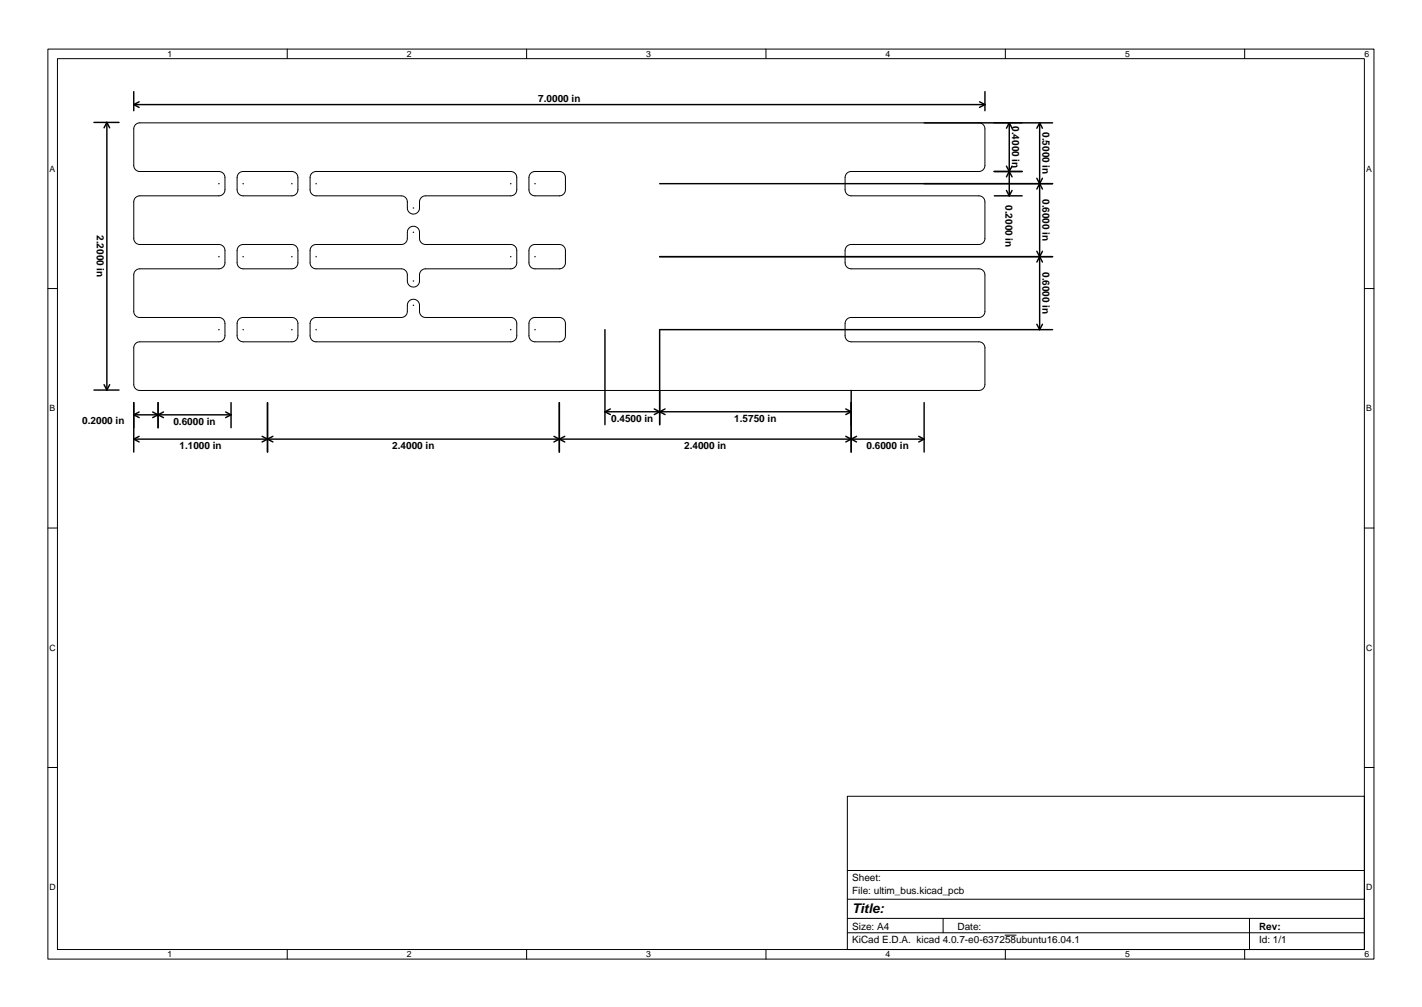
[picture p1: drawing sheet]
<svg xmlns="http://www.w3.org/2000/svg" width="297mm" height="210mm" viewBox="0 0 297 210" stroke-linecap="round" stroke-linejoin="round" font-family="sans-serif">
<defs><g id="words">
<text font-size="2.8" x="178" y="190.6">Title:</text>
<g font-size="2.1">
<text x="112.4" y="21.2">7.0000 in</text>
<text x="211.4" y="26.3" transform="rotate(90 211.4 26.3)">0.4000 in</text>
<text x="217.8" y="27.6" transform="rotate(90 217.8 27.6)">0.5000 in</text>
<text x="217.8" y="41.6" transform="rotate(90 217.8 41.6)">0.6000 in</text>
<text x="210.1" y="42.8" transform="rotate(90 210.1 42.8)">0.2000 in</text>
<text x="20.2" y="49.1" transform="rotate(90 20.2 49.1)">2.2000 in</text>
<text x="217.8" y="56.8" transform="rotate(90 217.8 56.8)">0.6000 in</text>
<text x="17.2" y="88.6">0.2000 in</text>
<text x="36.2" y="88.7">0.6000 in</text>
<text x="127.7" y="88.1">0.4500 in</text>
<text x="153.4" y="88.1">1.5750 in</text>
<text x="37.5" y="93.8">1.1000 in</text>
<text x="81.9" y="93.8">2.4000 in</text>
<text x="142.9" y="93.8">2.4000 in</text>
<text x="181" y="93.8">0.6000 in</text>
<text x="178" y="184">Sheet:</text>
<text x="178" y="186.7">File: ultim_bus.kicad_pcb</text>
<text x="178" y="196.9">KiCad E.D.A. kicad 4.0.7-e0-637258ubuntu16.04.1</text>
<text x="178" y="194.1">Size: A4</text>
<text x="200" y="194.1">Date:</text>
<text x="263" y="194.1">Rev:</text>
<text x="263" y="196.9">Id: 1/1</text>
</g>
<g font-size="1.8">
<text x="35" y="11.9">1</text>
<text x="85" y="11.9">2</text>
<text x="135" y="11.9">3</text>
<text x="185" y="11.9">4</text>
<text x="235" y="11.9">5</text>
<text x="285" y="11.9">6</text>
<text x="10.3" y="35.9">A</text>
<text x="285.3" y="35.9">A</text>
<text x="10.3" y="85.9">B</text>
<text x="285.3" y="85.9">B</text>
<text x="10.3" y="135.9">C</text>
<text x="285.3" y="135.9">C</text>
<text x="10.3" y="185.9">D</text>
<text x="285.3" y="185.9">D</text>
<text x="35" y="199.9">1</text>
<text x="85" y="199.9">2</text>
<text x="135" y="199.9">3</text>
<text x="185" y="199.9">4</text>
<text x="235" y="199.9">5</text>
<text x="285" y="199.9">6</text>
</g>
</g></defs>
<g fill="none" stroke="#000" stroke-width=".21">
<path d="M10 10.2h277v190.1h-277zM12 12.2h273v186.1h-273zM60 10.2v2M110 10.2v2M160 10.2v2M210 10.2v2M260 10.2v2M28.3 26l.9-.4h175.3a1.27 1.27 0 0 1 1.2 1.3v7.7a1.27 1.27 0 0 1-1.2 1.2h-26.8a1.27 1.27 0 0 0-1.2 1.3v2.6a1.27 1.27 0 0 0 1.3 1.2h26.8a1.27 1.27 0 0 1 1.1 1.3v7.7a1.27 1.27 0 0 1-1.2 1.1l-26.8 .1a1.27 1.27 0 0 0-1.2 1.2v2.7a1.27 1.27 0 0 0 1.3 1.1h26.8a1.27 1.27 0 0 1 1.1 1.3v7.7a1.27 1.27 0 0 1-1.2 1.2h-26.8a1.27 1.27 0 0 0-1.2 1.3v2.6a1.27 1.27 0 0 0 1.3 1.2h26.8a1.27 1.27 0 0 1 1.1 1.2v7.8a1.27 1.27 0 0 1-1.2 1.1h-175.4a1.27 1.27 0 0 1-1.2-1.2v-7.8a1.27 1.27 0 0 1 1.3-1.1h16.6a1.27 1.27 0 0 0 1.2-1.3v-2.7a1.27 1.27 0 0 0-1.3-1.1h-16.6a1.27 1.27 0 0 1-1.2-1.3v-7.7a1.27 1.27 0 0 1 1.3-1.2h16.6a1.27 1.27 0 0 0 1.2-1.2v-2.7a1.27 1.27 0 0 0-1.3-1.2h-16.6a1.27 1.27 0 0 1-1.2-1.2v-7.8a1.27 1.27 0 0 1 1.3-1.1h16.6a1.27 1.27 0 0 0 1.2-1.3v-2.6a1.27 1.27 0 0 0-1.3-1.2h-16.6a1.27 1.27 0 0 1-1.2-1.3v-7.7zM49.9 36.2l.9-.4h10.2a1.27 1.27 0 0 1 1.2 1.3v2.5a1.27 1.27 0 0 1-1.2 1.3h-10.2a1.27 1.27 0 0 1-1.3-1.3v-2.6zM65.1 36.2l.9-.4h40.7a1.27 1.27 0 0 1 1.2 1.3v2.5a1.27 1.27 0 0 1-1.2 1.3h-17.8a1.27 1.27 0 0 0-1.3 1.3v1.2a1.27 1.27 0 0 1-1.2 1.3 1.27 1.27 0 0 1-1.3-1.3v-1.2a1.27 1.27 0 0 0-1.3-1.3h-17.8a1.27 1.27 0 0 1-1.2-1.3v-2.6zM110.9 36.2l.7-.4h5.2a1.27 1.27 0 0 1 1.3 1.3v2.5a1.27 1.27 0 0 1-1.3 1.3h-5a1.27 1.27 0 0 1-1.3-1.3v-2.6zM49.9 51.4l.9-.4h10.2a1.27 1.27 0 0 1 1.2 1.3v2.6a1.27 1.27 0 0 1-1.2 1.2h-10.2a1.27 1.27 0 0 1-1.3-1.2v-2.7z"/>
<path d="M65.1 51.4l.9-.4h17.8a1.27 1.27 0 0 0 1.3-1.2v-1.3a1.27 1.27 0 0 1 1.3-1.3 1.27 1.27 0 0 1 1.2 1.3v1.3a1.27 1.27 0 0 0 1.3 1.2h17.8a1.27 1.27 0 0 1 1.2 1.3v2.6a1.27 1.27 0 0 1-1.2 1.2h-17.8a1.27 1.27 0 0 0-1.3 1.3v1.3a1.27 1.27 0 0 1-1.2 1.2 1.27 1.27 0 0 1-1.3-1.2v-1.3a1.27 1.27 0 0 0-1.3-1.3h-17.8a1.27 1.27 0 0 1-1.2-1.2v-2.7zM110.9 51.4l.7-.3 5.2-.1a1.27 1.27 0 0 1 1.3 1.3v2.6a1.27 1.27 0 0 1-1.3 1.2h-5a1.27 1.27 0 0 1-1.3-1.2v-2.7zM10 60.2h2M49.9 66.7l.9-.4h10.2a1.27 1.27 0 0 1 1.2 1.3v2.5a1.27 1.27 0 0 1-1.2 1.3h-10.2a1.27 1.27 0 0 1-1.3-1.3v-2.7zM65.1 66.7l.9-.4h17.8a1.27 1.27 0 0 0 1.3-1.3v-1.3a1.27 1.27 0 0 1 1.3-1.2 1.27 1.27 0 0 1 1.2 1.2v1.3a1.27 1.27 0 0 0 1.3 1.3h17.8a1.27 1.27 0 0 1 1.2 1.3v2.5a1.27 1.27 0 0 1-1.2 1.3h-40.7a1.27 1.27 0 0 1-1.2-1.3v-2.7zM110.9 66.7l.7-.4h5.2a1.27 1.27 0 0 1 1.3 1.3v2.5a1.27 1.27 0 0 1-1.3 1.3h-5a1.27 1.27 0 0 1-1.3-1.3v-2.7zM285 60.2h2M10 110.2h2M285 110.2h2M10 160.2h2M177 166.3h108v32h-108zM285 160.2h2"/>
<path d="M60 198.3v2M110 198.3v2M160 198.3v2M177 194.8h108M177 191.8h108M177 187.8h108M177 181.8h108M197 191.8v3M209.9 195.3h2.4M210 198.3v2M260 198.3v2M261 191.8v6.5"/>
<circle cx="45.7" cy="38.3" r=".05"/>
<circle cx="50.8" cy="38.3" r=".05"/>
<circle cx="61" cy="38.3" r=".05"/>
<circle cx="66" cy="38.3" r=".05"/>
<circle cx="106.7" cy="38.3" r=".05"/>
<circle cx="111.8" cy="38.3" r=".05"/>
<circle cx="45.7" cy="53.6" r=".05"/>
<circle cx="50.8" cy="53.6" r=".05"/>
<circle cx="61" cy="53.6" r=".05"/>
<circle cx="66" cy="53.6" r=".05"/>
<circle cx="86.4" cy="48.5" r=".05"/>
<circle cx="86.4" cy="58.7" r=".05"/>
<circle cx="86.4" cy="43.4" r=".05"/>
<circle cx="106.7" cy="53.6" r=".05"/>
<circle cx="111.8" cy="53.6" r=".05"/>
<circle cx="45.7" cy="68.8" r=".05"/>
<circle cx="50.8" cy="68.8" r=".05"/>
<circle cx="61" cy="68.8" r=".05"/>
<circle cx="66" cy="68.8" r=".05"/>
<circle cx="86.4" cy="63.7" r=".05"/>
<circle cx="106.7" cy="68.8" r=".05"/>
<circle cx="111.8" cy="68.8" r=".05"/>
</g>
<g fill="none" stroke="#000" stroke-width=".3">
<path d="M27.9 19.1v4M205.7 19.1v4M19.6 25.6h5.3M22.3 25.6v55.8M22.3 25.6l-.6 1.1M22.3 25.6l.6 1.1M27.9 21.8h177.8M27.9 21.8l1.2 .6M29.1 21.3l-1.2 .5M137.8 38.3h82.1M193 25.6h26.9M204.6 21.3l1.1 .5"/>
<path d="M205.7 21.8l-1.1 .6M207.6 35.8h5.9M210.2 39.8l.6 1.1M210.2 34.7l1.2 2.2M210.8 25.6v15.3M210.8 25.6l-.6 1.2M210.8 25.6l.6 1.2M211.4 39.8l-.6 1.1M211.4 34.7l-1.2 2.2M216.6 37.2l1.2 2.3M217.2 25.6v43.2M217.2 25.6l-.6 1.2"/>
<path d="M217.2 25.6l.6 1.2M217.8 37.2l-1.2 2.3M137.8 53.6h82.1M207.7 40.9h5.8M216.6 52.5l1.2 2.2M217.8 52.5l-1.2 2.2M126.4 68.8v19.9M216.6 67.7l.6 1.1M217.8 67.7l-.6 1.1M219.9 68.8h-82.1v19.9M19.6 81.4h5.3M21.7 80.3l.6 1.1"/>
<path d="M22.9 80.3l-.6 1.1M27.9 86.6h20.4M27.9 84.1v10.3M27.9 86.6l1.2 .6M27.9 91.7h165.1M27.9 91.7l1.2 .6M29.1 86l-1.2 .6M29.1 91.1l-1.2 .6M31.9 86l2.2 1.2M33 84.1v5.2M34.1 86l-2.2 1.2M47.1 86l1.2 .6"/>
<path d="M48.3 84.1v5.2M48.3 86.6l-1.2 .6M54.8 91.1l2.2 1.2M55.9 84.1v10.3M57 91.1l-2.2 1.2M115.7 91.1l2.3 1.2M116.8 84.1v10.3M118 91.1l-2.3 1.2M126.4 86h51.4M126.4 86l1.1 .6M127.5 85.4l-1.1 .6M136.7 85.4l2.2 1.2"/>
<path d="M138.9 85.4l-2.2 1.2M176.7 85.4l1.1 .6M176.7 91.1l2.2 1.2M177.8 81.5v12.9M177.8 86l-1.1 .6M178.9 91.1l-2.2 1.2M191.9 91.1l1.1 .6M193 84.1v10.3M193 91.7l-1.1 .6"/>
</g>
<use href="#words"/>
</svg>
